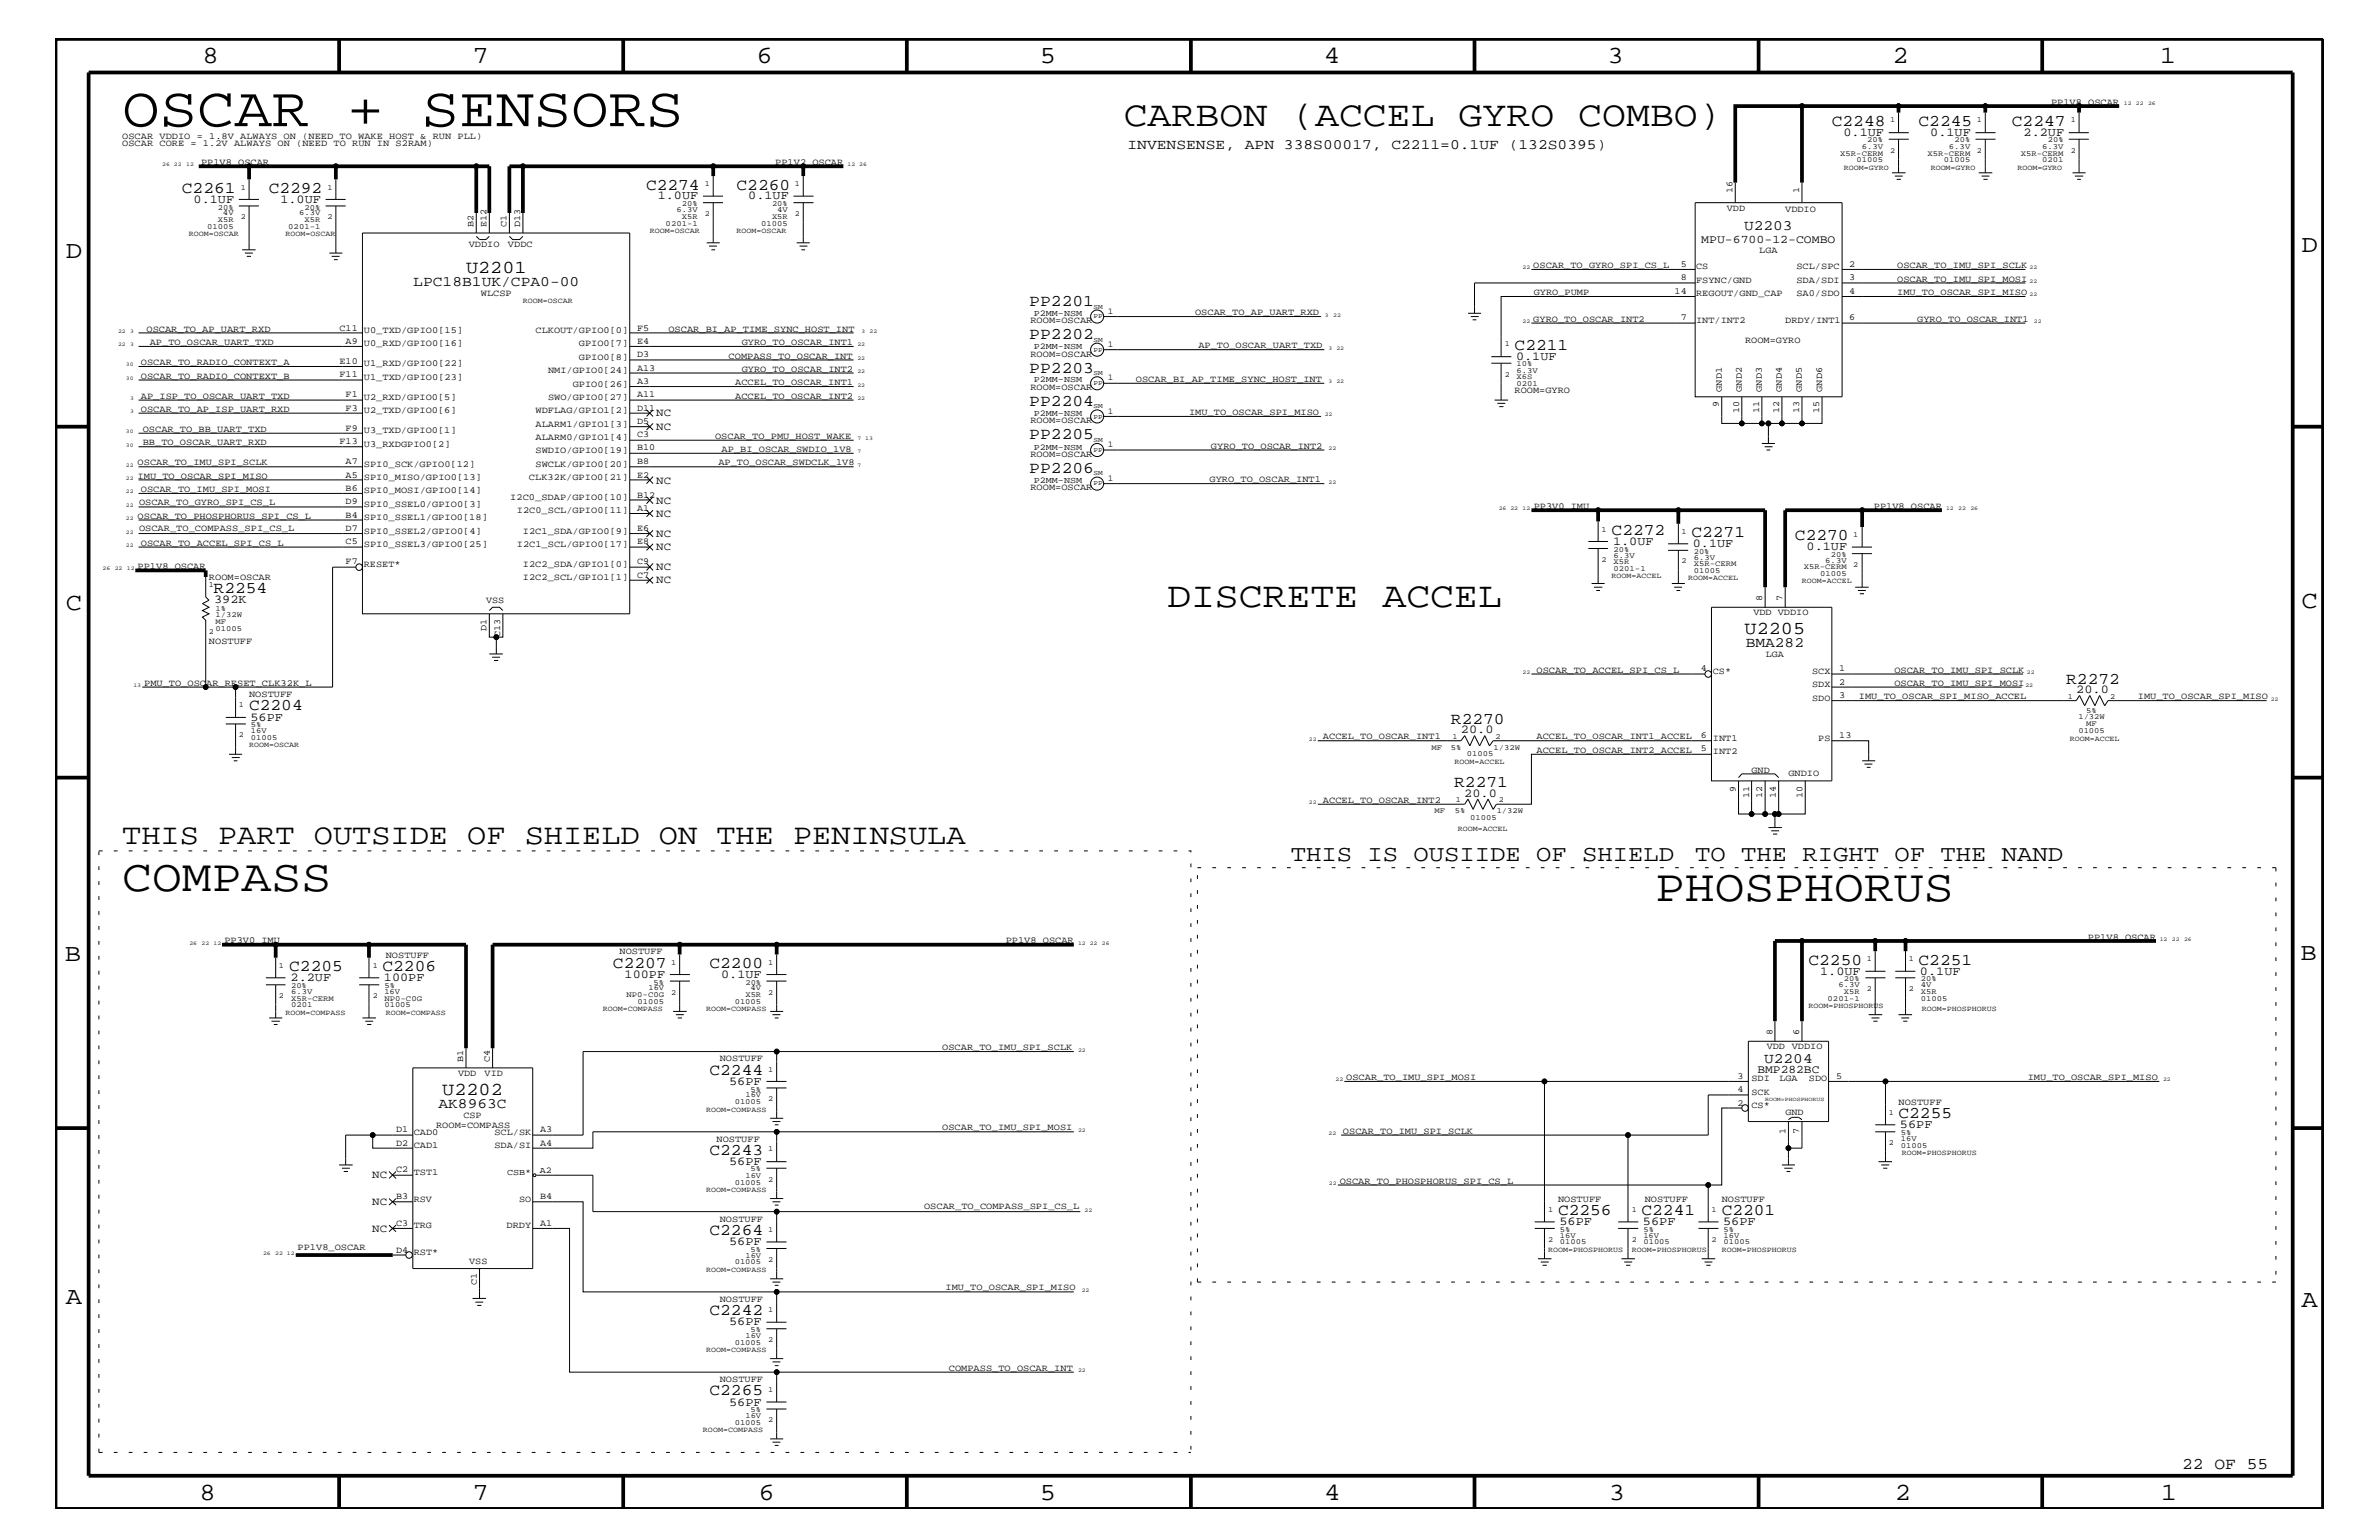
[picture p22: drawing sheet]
<svg xmlns="http://www.w3.org/2000/svg" width="432mm" height="279mm" viewBox="0 0 432 279" stroke-linecap="round" stroke-linejoin="round" font-family="sans-serif">
<defs><g id="words">
<text font-size="10.2" x="22.2" y="22.9">OSCAR + SENSORS</text>
<g font-size="8.2">
<text x="22.2" y="161.7">COMPASS</text>
<text x="300.4" y="163.5">PHOSPHORUS</text>
</g>
<g font-size="6.5">
<text x="204" y="22.9">CARBON (ACCEL GYRO COMBO)</text>
<text x="211.8" y="110.2">DISCRETE ACCEL</text>
</g>
<text font-size="5.2" x="22.2" y="153.2">THIS PART OUTSIDE OF SHIELD ON THE PENINSULA</text>
<g font-size="4.5">
<text x="36.7" y="11.5">8</text>
<text x="85.8" y="11.5">7</text>
<text x="137.3" y="11.5">6</text>
<text x="188.7" y="11.5">5</text>
<text x="240.3" y="11.5">4</text>
<text x="291.8" y="11.5">3</text>
<text x="343.5" y="11.5">2</text>
<text x="392" y="11.5">1</text>
<text x="11.9" y="46.8">D</text>
<text x="417.7" y="45.7">D</text>
<text x="11.9" y="110.6">C</text>
<text x="417.7" y="110.3">C</text>
<text x="11.8" y="174.3">B</text>
<text x="417.6" y="174.2">B</text>
<text x="11.9" y="236.7">A</text>
<text x="417.7" y="237.1">A</text>
<text x="36.2" y="272.1">8</text>
<text x="85.8" y="272.1">7</text>
<text x="137.7" y="272.1">6</text>
<text x="188.7" y="272.1">5</text>
<text x="240.4" y="272.1">4</text>
<text x="292" y="272.1">3</text>
<text x="343.9" y="272.1">2</text>
<text x="392.2" y="272.1">1</text>
</g>
<g font-size="4.1">
<text x="234.3" y="156.2">THIS IS OUSIIDE OF SHIELD</text>
<text x="307.7" y="156.2">TO THE RIGHT OF THE NAND</text>
</g>
<g font-size="3.3">
<text x="84.6" y="49.6">U2201</text>
<text x="316.7" y="115">U2205</text>
<text x="80.3" y="198.7">U2202</text>
</g>
<g font-size="3">
<text x="332.5" y="22.9">C2248</text>
<text x="348.2" y="22.9">C2245</text>
<text x="365.2" y="22.9">C2247</text>
<text x="33" y="35">C2261</text>
<text x="48.8" y="35">C2292</text>
<text x="117.3" y="34.4">C2274</text>
<text x="133.7" y="34.4">C2260</text>
<text x="186.8" y="55.5">PP2201</text>
<text x="186.8" y="61.5">PP2202</text>
<text x="274.9" y="63.4">C2211</text>
<text x="186.8" y="67.6">PP2203</text>
<text x="186.8" y="73.7">PP2204</text>
<text x="186.8" y="79.7">PP2205</text>
<text x="186.8" y="85.8">PP2206</text>
<text x="292.5" y="97.1">C2272</text>
<text x="307" y="97.4">C2271</text>
<text x="325.8" y="98">C2270</text>
<text x="38.8" y="107.6">R2254</text>
<text x="375" y="124.1">R2272</text>
<text x="45.2" y="128.9">C2204</text>
<text x="263.4" y="131.3">R2270</text>
<text x="263.9" y="142.9">R2271</text>
<text x="52.5" y="176.2">C2205</text>
<text x="69.4" y="176.2">C2206</text>
<text x="111.3" y="175.6">C2207</text>
<text x="128.8" y="175.6">C2200</text>
<text x="328.3" y="175">C2250</text>
<text x="348.2" y="175">C2251</text>
<text x="128.8" y="195">C2244</text>
<text x="344.6" y="202.9">C2255</text>
<text x="128.8" y="209.6">C2243</text>
<text x="282.8" y="220.4">C2256</text>
<text x="297.9" y="220.4">C2241</text>
<text x="312.5" y="220.4">C2201</text>
<text x="128.8" y="224.1">C2264</text>
<text x="128.8" y="238.6">C2242</text>
<text x="128.8" y="253.2">C2265</text>
<text x="396" y="266.5">22 OF 55</text>
</g>
<g font-size="2.6">
<text x="204.6" y="27.1">INVENSENSE, APN 338S00017, C2211=0.1UF (132S0395)</text>
<text x="316.6" y="41.7">U2203</text>
<text x="75" y="51.9">LPC18B1UK/CPA0-00</text>
<text x="316.9" y="117.4">BMA282</text>
<text x="320.2" y="192.9">U2204</text>
<text x="79.6" y="201">AK8963C</text>
</g>
<g font-size="2.2">
<text x="334.6" y="24.7">0.1UF</text>
<text x="350.4" y="24.7">0.1UF</text>
<text x="367.3" y="24.7">2.2UF</text>
<text x="35.1" y="36.8">0.1UF</text>
<text x="50.9" y="36.8">1.0UF</text>
<text x="119.4" y="36.2">1.0UF</text>
<text x="135.8" y="36.2">0.1UF</text>
<text x="275.2" y="65.3">0.1UF</text>
<text x="292.8" y="98.8">1.0UF</text>
<text x="307.3" y="99.3">0.1UF</text>
<text x="327.9" y="99.9">0.1UF</text>
<text x="38.9" y="109.4">392K</text>
<text x="376.9" y="125.8">20.0</text>
<text x="45.5" y="130.8">56PF</text>
<text x="265.2" y="133">20.0</text>
<text x="265.8" y="144.6">20.0</text>
<text x="52.7" y="178">2.2UF</text>
<text x="69.7" y="178">100PF</text>
<text x="113.4" y="177.4">100PF</text>
<text x="130.9" y="177.4">0.1UF</text>
<text x="330.4" y="176.8">1.0UF</text>
<text x="348.5" y="176.8">0.1UF</text>
<text x="132.3" y="196.8">56PF</text>
<text x="344.8" y="204.7">56PF</text>
<text x="132.3" y="211.4">56PF</text>
<text x="132.3" y="225.9">56PF</text>
<text x="283" y="222.3">56PF</text>
<text x="298.2" y="222.3">56PF</text>
<text x="312.8" y="222.3">56PF</text>
<text x="132.3" y="240.5">56PF</text>
<text x="132.3" y="255">56PF</text>
</g>
<g font-size="2.1">
<text x="308.8" y="44.1">MPU-6700-12-COMBO</text>
<text x="319" y="194.7">BMP282BC</text>
</g>
<g font-size="2">
<text x="119.1" y="75.6">NC</text>
<text x="119.1" y="78">NC</text>
<text x="119.1" y="87.7">NC</text>
<text x="119.1" y="91.4">NC</text>
<text x="119.1" y="93.8">NC</text>
<text x="119.1" y="97.4">NC</text>
<text x="119.1" y="99.9">NC</text>
<text x="119.1" y="103.5">NC</text>
<text x="119.1" y="105.9">NC</text>
<text x="67.6" y="213.8">NC</text>
<text x="67.6" y="218.6">NC</text>
<text x="67.6" y="223.5">NC</text>
</g>
<g font-size="1.7">
<text x="372.3" y="19">PP1V8_OSCAR</text>
<text x="22.2" y="26.5">OSCAR CORE = 1.2V ALWAYS ON (NEED TO RUN IN S2RAM)</text>
<text x="22.2" y="25.3">OSCAR VDDIO = 1.8V ALWAYS ON (NEED TO WAKE HOST &amp; RUN PLL)</text>
<text x="36.5" y="29.9">PP1V8_OSCAR</text>
<text x="140.7" y="29.9">PP1V2_OSCAR</text>
<text x="314.5" y="35.1" transform="rotate(-90 314.5 35.1)">16</text>
<text x="326.6" y="35.1" transform="rotate(-90 326.6 35.1)">1</text>
<text x="85.9" y="41.2" transform="rotate(-90 85.9 41.2)">B2</text>
<text x="88.3" y="41.2" transform="rotate(-90 88.3 41.2)">E12</text>
<text x="91.9" y="41.2" transform="rotate(-90 91.9 41.2)">C1</text>
<text x="94.4" y="41.2" transform="rotate(-90 94.4 41.2)">D13</text>
<text x="313.4" y="38.2">VDD</text>
<text x="324" y="38.4">VDDIO</text>
<text x="85.1" y="44.9">VDDIO</text>
<text x="92.2" y="44.9">VDDC</text>
<text x="319.3" y="45.9">LGA</text>
<text x="87.3" y="53.8">WLCSP</text>
<text x="278.3" y="48.7">OSCAR_TO_GYRO_SPI_CS_L</text>
<text x="278.4" y="53.5">GYRO_PUMP</text>
<text x="304" y="53.3">14</text>
<text x="305.1" y="50.8">8</text>
<text x="305.1" y="48.5">5</text>
<text x="307.8" y="53.8">REGOUT/GND_CAP</text>
<text x="307.8" y="51.3">FSYNC/GND</text>
<text x="307.8" y="48.9">CS</text>
<text x="326.1" y="53.8">SA0/SDO</text>
<text x="326.1" y="51.3">SDA/SDI</text>
<text x="326.1" y="48.9">SCL/SPC</text>
<text x="335.6" y="53.3">4</text>
<text x="335.6" y="50.8">3</text>
<text x="335.6" y="48.5">2</text>
<text x="344.3" y="48.7">OSCAR_TO_IMU_SPI_SCLK</text>
<text x="344.3" y="51.1">OSCAR_TO_IMU_SPI_MOSI</text>
<text x="344.3" y="53.5">IMU_TO_OSCAR_SPI_MISO</text>
<text x="61.6" y="60">C11</text>
<text x="115.7" y="60">F5</text>
<text x="187" y="58.6">ROOM=OSCAR</text>
<text x="216.9" y="57.2">OSCAR_TO_AP_UART_RXD</text>
<text x="278.3" y="58.4">GYRO_TO_OSCAR_INT2</text>
<text x="305.1" y="58.1">7</text>
<text x="307.8" y="58.6">INT/INT2</text>
<text x="324" y="58.6">DRDY/INT1</text>
<text x="335.6" y="58.1">6</text>
<text x="348" y="58.4">GYRO_TO_OSCAR_INT1</text>
<text x="26.6" y="60.2">OSCAR_TO_AP_UART_RXD</text>
<text x="27.2" y="62.6">AP_TO_OSCAR_UART_TXD</text>
<text x="61.6" y="66">E10</text>
<text x="62.7" y="62.3">A9</text>
<text x="66" y="60.4">U0_TXD/GPIO0[15]</text>
<text x="66" y="62.9">U0_RXD/GPIO0[16]</text>
<text x="97.2" y="60.4">CLKOUT/GPIO0[0]</text>
<text x="105.1" y="62.9">GPIO0[7]</text>
<text x="105.1" y="65.3">GPIO0[8]</text>
<text x="115.7" y="62.3">E4</text>
<text x="115.7" y="64.8">D3</text>
<text x="121.3" y="60.2">OSCAR_BI_AP_TIME_SYNC_HOST_INT</text>
<text x="132.2" y="65.1">COMPASS_TO_OSCAR_INT</text>
<text x="134.6" y="62.6">GYRO_TO_OSCAR_INT1</text>
<text x="187" y="64.7">ROOM=OSCAR</text>
<text x="217.5" y="63.2">AP_TO_OSCAR_UART_TXD</text>
<text x="316.7" y="62.3">ROOM=GYRO</text>
<text x="25.6" y="68.7">OSCAR_TO_RADIO_CONTEXT_B</text>
<text x="25.6" y="66.2">OSCAR_TO_RADIO_CONTEXT_A</text>
<text x="61.6" y="68.4">F11</text>
<text x="66" y="66.5">U1_RXD/GPIO0[22]</text>
<text x="66" y="68.9">U1_TXD/GPIO0[23]</text>
<text x="99.5" y="67.7">NMI/GPIO0[24]</text>
<text x="104" y="70.1">GPIO0[26]</text>
<text x="115.7" y="67.3">A13</text>
<text x="115.7" y="69.6">A3</text>
<text x="133.4" y="69.9">ACCEL_TO_OSCAR_INT1</text>
<text x="134.6" y="67.5">GYRO_TO_OSCAR_INT2</text>
<text x="187" y="70.7">ROOM=OSCAR</text>
<text x="206.2" y="69.3">OSCAR_BI_AP_TIME_SYNC_HOST_INT</text>
<text x="274.9" y="71.3">ROOM=GYRO</text>
<text x="312.5" y="71.1" transform="rotate(-90 312.5 71.1)">GND1</text>
<text x="316.1" y="71.1" transform="rotate(-90 316.1 71.1)">GND2</text>
<text x="319.8" y="71.1" transform="rotate(-90 319.8 71.1)">GND3</text>
<text x="323.4" y="71.1" transform="rotate(-90 323.4 71.1)">GND4</text>
<text x="327.1" y="71.1" transform="rotate(-90 327.1 71.1)">GND5</text>
<text x="330.7" y="71.1" transform="rotate(-90 330.7 71.1)">GND6</text>
<text x="25.6" y="72.3">AP_ISP_TO_OSCAR_UART_TXD</text>
<text x="25.6" y="74.7">OSCAR_TO_AP_ISP_UART_RXD</text>
<text x="62.7" y="74.5">F3</text>
<text x="62.7" y="72.1">F1</text>
<text x="66" y="72.6">U2_RXD/GPIO0[5]</text>
<text x="66" y="75">U2_TXD/GPIO0[6]</text>
<text x="97.2" y="75">WDFLAG/GPIO1[2]</text>
<text x="97.2" y="77.4">ALARM1/GPIO1[3]</text>
<text x="99.5" y="72.6">SWO/GPIO0[27]</text>
<text x="115.7" y="72.1">A11</text>
<text x="115.7" y="74.5">D11</text>
<text x="115.7" y="76.9">D5</text>
<text x="133.4" y="72.3">ACCEL_TO_OSCAR_INT2</text>
<text x="187" y="76.8">ROOM=OSCAR</text>
<text x="215.8" y="75.4">IMU_TO_OSCAR_SPI_MISO</text>
<text x="312" y="73.9" transform="rotate(-90 312 73.9)">9</text>
<text x="315.6" y="75" transform="rotate(-90 315.6 75)">10</text>
<text x="319.3" y="75" transform="rotate(-90 319.3 75)">11</text>
<text x="322.9" y="75" transform="rotate(-90 322.9 75)">12</text>
<text x="326.6" y="75" transform="rotate(-90 326.6 75)">13</text>
<text x="330.2" y="75" transform="rotate(-90 330.2 75)">15</text>
<text x="25.9" y="80.8">BB_TO_OSCAR_UART_RXD</text>
<text x="25.9" y="78.3">OSCAR_TO_BB_UART_TXD</text>
<text x="61.6" y="80.5">F13</text>
<text x="62.7" y="78.2">F9</text>
<text x="66" y="78.6">U3_TXD/GPIO0[1]</text>
<text x="66" y="81.1">U3_RXDGPIO0[2]</text>
<text x="97.2" y="82.2">SWDIO/GPIO0[19]</text>
<text x="97.2" y="79.9">ALARM0/GPIO1[4]</text>
<text x="115.7" y="81.7">B10</text>
<text x="115.7" y="79.4">C3</text>
<text x="129.8" y="79.6">OSCAR_TO_PMU_HOST_WAKE</text>
<text x="131" y="82">AP_BI_OSCAR_SWDIO_1V8</text>
<text x="187" y="82.8">ROOM=OSCAR</text>
<text x="219.8" y="81.4">GYRO_TO_OSCAR_INT2</text>
<text x="25" y="86.9">IMU_TO_OSCAR_SPI_MISO</text>
<text x="25" y="84.4">OSCAR_TO_IMU_SPI_SCLK</text>
<text x="25.6" y="89.3">OSCAR_TO_IMU_SPI_MOSI</text>
<text x="62.7" y="84.2">A7</text>
<text x="62.7" y="86.6">A5</text>
<text x="62.7" y="89">B6</text>
<text x="66" y="87.1">SPI0_MISO/GPIO0[13]</text>
<text x="66" y="89.5">SPI0_MOSI/GPIO0[14]</text>
<text x="66" y="84.7">SPI0_SCK/GPIO0[12]</text>
<text x="96" y="87.1">CLK32K/GPIO0[21]</text>
<text x="97.2" y="84.7">SWCLK/GPIO0[20]</text>
<text x="115.7" y="84.2">B8</text>
<text x="115.7" y="86.6">E2</text>
<text x="130.4" y="84.4">AP_TO_OSCAR_SWDCLK_1V8</text>
<text x="187" y="88.9">ROOM=OSCAR</text>
<text x="219.5" y="87.5">GYRO_TO_OSCAR_INT1</text>
<text x="25" y="94.2">OSCAR_TO_PHOSPHORUS_SPI_CS_L</text>
<text x="25.2" y="91.6">OSCAR_TO_GYRO_SPI_CS_L</text>
<text x="62.7" y="91.5">D9</text>
<text x="62.7" y="93.9">B4</text>
<text x="66" y="94.3">SPI0_SSEL1/GPIO0[18]</text>
<text x="66" y="92">SPI0_SSEL0/GPIO0[3]</text>
<text x="92.6" y="90.7">I2C0_SDAP/GPIO0[10]</text>
<text x="93.8" y="93.2">I2C0_SCL/GPIO0[11]</text>
<text x="115.7" y="90.3">B12</text>
<text x="115.7" y="92.7">A1</text>
<text x="278.4" y="92.3">PP3V0_IMU</text>
<text x="340.1" y="92.3">PP1V8_OSCAR</text>
<text x="25.2" y="96.4">OSCAR_TO_COMPASS_SPI_CS_L</text>
<text x="25.6" y="99">OSCAR_TO_ACCEL_SPI_CS_L</text>
<text x="62.7" y="98.7">C5</text>
<text x="62.7" y="96.3">D7</text>
<text x="66" y="99.3">SPI0_SSEL3/GPIO0[25]</text>
<text x="66" y="96.8">SPI0_SSEL2/GPIO0[4]</text>
<text x="93.8" y="99.3">I2C1_SCL/GPIO0[17]</text>
<text x="94.9" y="96.8">I2C1_SDA/GPIO0[9]</text>
<text x="115.7" y="96.3">E6</text>
<text x="115.7" y="98.7">E8</text>
<text x="25" y="103.2">PP1V8_OSCAR</text>
<text x="37.9" y="105.3">ROOM=OSCAR</text>
<text x="62.7" y="102.4">F7</text>
<text x="66" y="102.9">RESET*</text>
<text x="94.9" y="102.9">I2C2_SDA/GPIO1[0]</text>
<text x="94.9" y="105.3">I2C2_SCL/GPIO1[1]</text>
<text x="115.7" y="102.4">C9</text>
<text x="115.7" y="104.8">C7</text>
<text x="88.2" y="109.3">VSS</text>
<text x="318.3" y="111.6">VDD VDDIO</text>
<text x="319.9" y="109.1" transform="rotate(-90 319.9 109.1)">8</text>
<text x="323.5" y="109.1" transform="rotate(-90 323.5 109.1)">7</text>
<text x="37.9" y="116.8">NOSTUFF</text>
<text x="88.3" y="114.4" transform="rotate(-90 88.3 114.4)">D1</text>
<text x="90.8" y="115.5" transform="rotate(-90 90.8 115.5)">C13</text>
<text x="320.5" y="119.2">LGA</text>
<text x="26.2" y="124.4">PMU_TO_OSCAR_RESET_CLK32K_L</text>
<text x="278.9" y="122">OSCAR_TO_ACCEL_SPI_CS_L</text>
<text x="308.7" y="121.8">4</text>
<text x="310.9" y="122.3">CS*</text>
<text x="328.9" y="124.7">SDX</text>
<text x="328.9" y="122.3">SCX</text>
<text x="333.8" y="121.8">1</text>
<text x="333.8" y="124.2">2</text>
<text x="343.8" y="122">OSCAR_TO_IMU_SPI_SCLK</text>
<text x="343.8" y="124.4">OSCAR_TO_IMU_SPI_MOSI</text>
<text x="45.2" y="126.5">NOSTUFF</text>
<text x="328.9" y="127.1">SDO</text>
<text x="333.8" y="126.6">3</text>
<text x="337.4" y="126.8">IMU_TO_OSCAR_SPI_MISO_ACCEL</text>
<text x="388" y="126.9">IMU_TO_OSCAR_SPI_MISO</text>
<text x="240.1" y="134.1">ACCEL_TO_OSCAR_INT1</text>
<text x="278.9" y="134.1">ACCEL_TO_OSCAR_INT1_ACCEL</text>
<text x="278.9" y="136.6">ACCEL_TO_OSCAR_INT2_ACCEL</text>
<text x="308.7" y="136.3">5</text>
<text x="308.7" y="133.9">6</text>
<text x="310.9" y="136.8">INT2</text>
<text x="310.9" y="134.4">INT1</text>
<text x="330" y="134.4">PS</text>
<text x="333.8" y="133.9">13</text>
<text x="315" y="143.6" transform="rotate(-90 315 143.6)">9</text>
<text x="317.9" y="140.2">GND</text>
<text x="324.6" y="140.8">GNDIO</text>
<text x="240.1" y="145.7">ACCEL_TO_OSCAR_INT2</text>
<text x="317.5" y="144.7" transform="rotate(-90 317.5 144.7)">11</text>
<text x="319.9" y="144.7" transform="rotate(-90 319.9 144.7)">12</text>
<text x="322.3" y="144.7" transform="rotate(-90 322.3 144.7)">14</text>
<text x="327.2" y="144.7" transform="rotate(-90 327.2 144.7)">10</text>
<text x="40.7" y="171.1">PP3V0_IMU</text>
<text x="70" y="173.8">NOSTUFF</text>
<text x="112.4" y="173.2">NOSTUFF</text>
<text x="182.5" y="171.1">PP1V8_OSCAR</text>
<text x="379" y="170.5">PP1V8_OSCAR</text>
<text x="171" y="190.5">OSCAR_TO_IMU_SPI_SCLK</text>
<text x="320.7" y="190.4">VDD</text>
<text x="321.7" y="187.8" transform="rotate(-90 321.7 187.8)">8</text>
<text x="325.2" y="190.3">VDDIO</text>
<text x="326.6" y="187.8" transform="rotate(-90 326.6 187.8)">6</text>
<text x="83.1" y="195.3">VDD</text>
<text x="84.1" y="192.7" transform="rotate(-90 84.1 192.7)">B1</text>
<text x="88" y="195.3">VID</text>
<text x="88.9" y="192.7" transform="rotate(-90 88.9 192.7)">C4</text>
<text x="130.6" y="192.6">NOSTUFF</text>
<text x="244.3" y="195.9">OSCAR_TO_IMU_SPI_MOSI</text>
<text x="315.4" y="195.7">3</text>
<text x="317.9" y="196.2">SDI</text>
<text x="323" y="196.1">LGA</text>
<text x="328.3" y="196.2">SDO</text>
<text x="333.2" y="195.7">5</text>
<text x="368" y="195.9">IMU_TO_OSCAR_SPI_MISO</text>
<text x="84.1" y="202.9">CSP</text>
<text x="315.4" y="200.6">2</text>
<text x="315.4" y="198.1">4</text>
<text x="317.9" y="201">CS*</text>
<text x="317.9" y="198.7">SCK</text>
<text x="324.1" y="202.4">GND</text>
<text x="344.6" y="200.4">NOSTUFF</text>
<text x="71.9" y="205.4">D1</text>
<text x="71.9" y="207.9">D2</text>
<text x="75.1" y="205.9">CAD0</text>
<text x="75.1" y="208.3">CAD1</text>
<text x="79.2" y="204.7">ROOM=COMPASS</text>
<text x="89.7" y="205.9">SCL/SK</text>
<text x="89.7" y="208.3">SDA/SI</text>
<text x="98" y="205.4">A3</text>
<text x="98" y="207.9">A4</text>
<text x="130" y="207.1">NOSTUFF</text>
<text x="171" y="205.1">OSCAR_TO_IMU_SPI_MOSI</text>
<text x="243.8" y="205.7">OSCAR_TO_IMU_SPI_SCLK</text>
<text x="324.1" y="205.7" transform="rotate(-90 324.1 205.7)">1</text>
<text x="326.6" y="205.7" transform="rotate(-90 326.6 205.7)">7</text>
<text x="71.9" y="212.7">C2</text>
<text x="75.1" y="213.2">TST1</text>
<text x="243.2" y="214.7">OSCAR_TO_PHOSPHORUS_SPI_CS_L</text>
<text x="71.9" y="217.5">B3</text>
<text x="75.1" y="218">RSV</text>
<text x="94.2" y="218">SO</text>
<text x="98" y="217.5">B4</text>
<text x="130.6" y="221.7">NOSTUFF</text>
<text x="167.7" y="219.4">OSCAR_TO_COMPASS_SPI_CS_L</text>
<text x="282.8" y="218">NOSTUFF</text>
<text x="298.5" y="218">NOSTUFF</text>
<text x="312.5" y="218">NOSTUFF</text>
<text x="54" y="226.9">PP1V8_OSCAR</text>
<text x="71.9" y="222.4">C3</text>
<text x="71.9" y="227.3">D4</text>
<text x="75.1" y="227.7">RST*</text>
<text x="75.1" y="222.9">TRG</text>
<text x="91.9" y="222.9">DRDY</text>
<text x="98" y="222.4">A1</text>
<text x="85.2" y="229.3">VSS</text>
<text x="86.5" y="233.2" transform="rotate(-90 86.5 233.2)">C1</text>
<text x="130.6" y="236.2">NOSTUFF</text>
<text x="171.6" y="234.1">IMU_TO_OSCAR_SPI_MISO</text>
<text x="130.6" y="250.7">NOSTUFF</text>
<text x="172.2" y="248.7">COMPASS_TO_OSCAR_INT</text>
</g>
<g font-size="1.6">
<text x="187.6" y="57.3">P2MM-NSM</text>
<text x="201.1" y="56.9">1</text>
<text x="187.6" y="63.4">P2MM-NSM</text>
<text x="201.1" y="63">1</text>
<text x="187.6" y="69.4">P2MM-NSM</text>
<text x="201.1" y="69">1</text>
<text x="187.6" y="75.5">P2MM-NSM</text>
<text x="201.1" y="75.1">1</text>
<text x="187.6" y="81.6">P2MM-NSM</text>
<text x="201.1" y="81.1">1</text>
<text x="187.6" y="87.6">P2MM-NSM</text>
<text x="201.1" y="87.2">1</text>
<text x="92" y="213.2">CSB*</text>
<text x="98" y="212.8">A2</text>
</g>
<g font-size="1.4">
<text x="343.1" y="22.2">1</text>
<text x="358.8" y="22.2">1</text>
<text x="375.8" y="22.2">1</text>
<text x="334" y="28.2">X5R-CERM</text>
<text x="337" y="29.4">01005</text>
<text x="337.9" y="27">6.3V</text>
<text x="338.9" y="25.9">20%</text>
<text x="343.1" y="27.7">2</text>
<text x="349.8" y="28.2">X5R-CERM</text>
<text x="352.8" y="29.4">01005</text>
<text x="353.7" y="27">6.3V</text>
<text x="354.8" y="25.9">20%</text>
<text x="358.8" y="27.7">2</text>
<text x="366.8" y="28.2">X5R-CERM</text>
<text x="370.7" y="29.4">0201</text>
<text x="370.7" y="27">6.3V</text>
<text x="371.7" y="25.9">20%</text>
<text x="375.8" y="27.7">2</text>
<text x="43.7" y="34.4">1</text>
<text x="59.4" y="34.4">1</text>
<text x="127.9" y="33.7">1</text>
<text x="144.3" y="33.7">1</text>
<text x="334.7" y="30.8">ROOM=GYRO</text>
<text x="350.4" y="30.8">ROOM=GYRO</text>
<text x="366.2" y="30.8">ROOM=GYRO</text>
<text x="37.6" y="41.5">01005</text>
<text x="39.5" y="40.3">X5R</text>
<text x="39.5" y="38">20%</text>
<text x="40.5" y="39.1">4V</text>
<text x="43.7" y="39.8">2</text>
<text x="52.3" y="41.5">0201-1</text>
<text x="54.3" y="39.1">6.3V</text>
<text x="55.3" y="40.3">X5R</text>
<text x="55.3" y="38">20%</text>
<text x="59.4" y="39.8">2</text>
<text x="120.8" y="40.9">0201-1</text>
<text x="122.8" y="38.5">6.3V</text>
<text x="123.8" y="39.7">X5R</text>
<text x="123.8" y="37.4">20%</text>
<text x="127.9" y="39.2">2</text>
<text x="138.2" y="40.9">01005</text>
<text x="140.1" y="39.7">X5R</text>
<text x="140.1" y="37.4">20%</text>
<text x="141.1" y="38.5">4V</text>
<text x="144.3" y="39.2">2</text>
<text x="34.3" y="42.9">ROOM=OSCAR</text>
<text x="51.8" y="42.9">ROOM=OSCAR</text>
<text x="117.9" y="42.3">ROOM=OSCAR</text>
<text x="133.7" y="42.3">ROOM=OSCAR</text>
<text x="94.9" y="55">ROOM=OSCAR</text>
<text x="273.1" y="62.9">1</text>
<text x="273.1" y="68.4">2</text>
<text x="275.3" y="66.5">10%</text>
<text x="275.3" y="68.8">X6S</text>
<text x="275.3" y="67.6">6.3V</text>
<text x="275.3" y="70">0201</text>
<text x="290.7" y="101.9">2</text>
<text x="290.7" y="96.5">1</text>
<text x="292.9" y="100.1">20%</text>
<text x="292.9" y="101.2">6.3V</text>
<text x="305.2" y="96.8">1</text>
<text x="307.4" y="101.5">6.3V</text>
<text x="307.4" y="100.4">20%</text>
<text x="332.3" y="101">20%</text>
<text x="336.4" y="97.4">1</text>
<text x="37.9" y="106.5">1</text>
<text x="292.5" y="104.9">ROOM=ACCEL</text>
<text x="292.9" y="102.4">X5R</text>
<text x="292.9" y="103.6">0201-1</text>
<text x="305.2" y="102.2">2</text>
<text x="306.4" y="105.3">ROOM=ACCEL</text>
<text x="307.4" y="102.7">X5R-CERM</text>
<text x="307.4" y="104">01005</text>
<text x="327.1" y="105.9">ROOM=ACCEL</text>
<text x="327.4" y="103.3">X5R-CERM</text>
<text x="330.4" y="104.6">01005</text>
<text x="331.3" y="102.1">6.3V</text>
<text x="336.4" y="102.9">2</text>
<text x="39.1" y="112">1/32W</text>
<text x="39.1" y="110.8">1%</text>
<text x="39.1" y="113.1">MF</text>
<text x="37.9" y="115">2</text>
<text x="39.1" y="114.4">01005</text>
<text x="43.3" y="128.3">1</text>
<text x="45.6" y="131.9">5%</text>
<text x="375.3" y="126.8">1</text>
<text x="377.2" y="130.5">1/32W</text>
<text x="378.7" y="129.3">5%</text>
<text x="378.7" y="131.7">MF</text>
<text x="383" y="126.8">2</text>
<text x="43.3" y="133.8">2</text>
<text x="45.2" y="135.6">ROOM=OSCAR</text>
<text x="45.6" y="134.2">01005</text>
<text x="45.6" y="133">16V</text>
<text x="259.8" y="136">MF</text>
<text x="263.4" y="136">5%</text>
<text x="263.7" y="134.1">1</text>
<text x="266.2" y="137.2">01005</text>
<text x="271.1" y="136">1/32W</text>
<text x="271.4" y="134.1">2</text>
<text x="375.7" y="134.4">ROOM=ACCEL</text>
<text x="377.2" y="133">01005</text>
<text x="264" y="138.6">ROOM=ACCEL</text>
<text x="260.4" y="147.5">MF</text>
<text x="264" y="147.5">5%</text>
<text x="264.2" y="145.6">1</text>
<text x="266.8" y="148.7">01005</text>
<text x="271.7" y="147.5">1/32W</text>
<text x="272" y="145.6">2</text>
<text x="264.6" y="150.7">ROOM=ACCEL</text>
<text x="50.6" y="175.6">1</text>
<text x="52.8" y="179.3">20%</text>
<text x="67.6" y="175.6">1</text>
<text x="69.8" y="179.3">5%</text>
<text x="117.7" y="179.7">16V</text>
<text x="118.6" y="178.7">5%</text>
<text x="121.8" y="175">1</text>
<text x="135.3" y="178.7">20%</text>
<text x="136.2" y="179.7">4V</text>
<text x="139.4" y="175">1</text>
<text x="333.7" y="179.1">6.3V</text>
<text x="334.7" y="178">20%</text>
<text x="338.8" y="179.9">2</text>
<text x="338.8" y="174.4">1</text>
<text x="346.5" y="179.9">2</text>
<text x="346.5" y="174.4">1</text>
<text x="348.7" y="178">20%</text>
<text x="348.7" y="179.1">4V</text>
<text x="50.6" y="181">2</text>
<text x="51.8" y="184.1">ROOM=COMPASS</text>
<text x="52.8" y="181.6">X5R-CERM</text>
<text x="52.8" y="182.7">0201</text>
<text x="52.8" y="180.4">6.3V</text>
<text x="67.6" y="181">2</text>
<text x="69.8" y="182.7">01005</text>
<text x="69.8" y="180.4">16V</text>
<text x="69.8" y="181.6">NP0-C0G</text>
<text x="70" y="184.1">ROOM=COMPASS</text>
<text x="109.4" y="183.5">ROOM=COMPASS</text>
<text x="113.7" y="181">NP0-C0G</text>
<text x="115.7" y="182.1">01005</text>
<text x="121.8" y="180.5">2</text>
<text x="128.2" y="183.5">ROOM=COMPASS</text>
<text x="133.4" y="182.1">01005</text>
<text x="135.3" y="181">X5R</text>
<text x="139.4" y="180.5">2</text>
<text x="328.3" y="182.9">ROOM=PHOSPHORUS</text>
<text x="331.7" y="181.6">0201-1</text>
<text x="334.7" y="180.4">X5R</text>
<text x="348.7" y="181.6">01005</text>
<text x="348.7" y="180.4">X5R</text>
<text x="348.8" y="183.5">ROOM=PHOSPHORUS</text>
<text x="139.4" y="194.4">1</text>
<text x="128.2" y="201.7">ROOM=COMPASS</text>
<text x="133.4" y="200.3">01005</text>
<text x="135.3" y="199.1">16V</text>
<text x="136.2" y="198.1">5%</text>
<text x="139.4" y="199.8">2</text>
<text x="342.8" y="202.3">1</text>
<text x="139.4" y="208.9">1</text>
<text x="342.8" y="207.7">2</text>
<text x="345" y="207">16V</text>
<text x="345" y="208.2">01005</text>
<text x="345" y="205.9">5%</text>
<text x="345.2" y="209.6">ROOM=PHOSPHORUS</text>
<text x="133.4" y="214.9">01005</text>
<text x="135.3" y="213.6">16V</text>
<text x="136.2" y="212.5">5%</text>
<text x="139.4" y="214.4">2</text>
<text x="128.2" y="216.2">ROOM=COMPASS</text>
<text x="281" y="219.8">1</text>
<text x="296.2" y="219.8">1</text>
<text x="310.6" y="219.8">1</text>
<text x="136.2" y="227.1">5%</text>
<text x="139.4" y="223.5">1</text>
<text x="281" y="227.1">ROOM=PHOSPHORUS</text>
<text x="281" y="225.3">2</text>
<text x="283.1" y="225.7">01005</text>
<text x="283.1" y="224.6">16V</text>
<text x="283.1" y="223.5">5%</text>
<text x="296.2" y="227.1">ROOM=PHOSPHORUS</text>
<text x="296.2" y="225.3">2</text>
<text x="298.3" y="223.5">5%</text>
<text x="298.3" y="225.7">01005</text>
<text x="298.3" y="224.6">16V</text>
<text x="310.6" y="225.3">2</text>
<text x="312.5" y="227.1">ROOM=PHOSPHORUS</text>
<text x="312.8" y="225.7">01005</text>
<text x="312.8" y="223.5">5%</text>
<text x="312.8" y="224.6">16V</text>
<text x="128.2" y="230.7">ROOM=COMPASS</text>
<text x="133.4" y="229.4">01005</text>
<text x="135.3" y="228.2">16V</text>
<text x="139.4" y="229">2</text>
<text x="139.4" y="238">1</text>
<text x="128.2" y="245.3">ROOM=COMPASS</text>
<text x="133.4" y="244">01005</text>
<text x="135.3" y="242.8">16V</text>
<text x="136.2" y="241.7">5%</text>
<text x="139.4" y="243.5">2</text>
<text x="135.3" y="257.3">16V</text>
<text x="136.2" y="256.2">5%</text>
<text x="139.4" y="252.6">1</text>
<text x="127.6" y="259.9">ROOM=COMPASS</text>
<text x="133.4" y="258.5">01005</text>
<text x="139.4" y="258">2</text>
</g>
<g font-size="1.3">
<text x="198.5" y="57.8">PP</text>
<text x="198.5" y="56">SM</text>
<text x="198.5" y="63.9">PP</text>
<text x="198.5" y="62">SM</text>
<text x="198.5" y="69.9">PP</text>
<text x="198.5" y="68.1">SM</text>
<text x="198.5" y="76">PP</text>
<text x="198.5" y="74.1">SM</text>
<text x="198.5" y="82">PP</text>
<text x="198.5" y="80.2">SM</text>
<text x="198.5" y="88.1">PP</text>
<text x="198.5" y="86.2">SM</text>
</g>
<g font-size="1">
<text x="385.5" y="19">12</text>
<text x="387.7" y="19">22</text>
<text x="389.9" y="19">26</text>
<text x="29.5" y="30.2">26 22</text>
<text x="33.8" y="30.2">12</text>
<text x="153.8" y="30.2">12 26</text>
<text x="276.4" y="48.9">22</text>
<text x="368.4" y="48.9">22</text>
<text x="368.4" y="51.3">22</text>
<text x="368.4" y="53.8">22</text>
<text x="240.5" y="57.4">3</text>
<text x="242" y="57.4">22</text>
<text x="276.4" y="58.6">22</text>
<text x="369.1" y="58.6">22</text>
<text x="21.4" y="62.9">22</text>
<text x="21.4" y="60.4">22</text>
<text x="23.6" y="62.9">3</text>
<text x="23.6" y="60.4">3</text>
<text x="155.6" y="62.9">22</text>
<text x="155.6" y="65.3">22</text>
<text x="156.4" y="60.4">3</text>
<text x="157.8" y="60.4">22</text>
<text x="241.1" y="63.4">3</text>
<text x="242.6" y="63.4">22</text>
<text x="22.9" y="68.9">30</text>
<text x="22.9" y="66.5">30</text>
<text x="155.6" y="67.7">22</text>
<text x="155.6" y="70.1">22</text>
<text x="241.1" y="69.5">3</text>
<text x="242.6" y="69.5">22</text>
<text x="23.6" y="72.6">3</text>
<text x="23.6" y="75">3</text>
<text x="155.6" y="72.6">22</text>
<text x="240.5" y="75.6">22</text>
<text x="22.9" y="81.1">30</text>
<text x="22.9" y="78.6">30</text>
<text x="155.6" y="82.2">7</text>
<text x="155.6" y="79.9">7</text>
<text x="157.1" y="79.9">13</text>
<text x="241.1" y="81.6">22</text>
<text x="22.9" y="87.1">22</text>
<text x="22.9" y="89.5">22</text>
<text x="22.9" y="84.7">22</text>
<text x="155.6" y="84.7">7</text>
<text x="241.1" y="87.7">22</text>
<text x="22.9" y="94.3">22</text>
<text x="22.9" y="92">22</text>
<text x="272" y="92.6">26 22</text>
<text x="276.4" y="92.6">12</text>
<text x="353.2" y="92.6">12</text>
<text x="355.4" y="92.6">22</text>
<text x="357.6" y="92.6">26</text>
<text x="22.9" y="99.3">22</text>
<text x="22.9" y="96.8">22</text>
<text x="18.6" y="103.5">26</text>
<text x="20.8" y="103.5">22</text>
<text x="23" y="103.5">12</text>
<text x="24.2" y="124.7">13</text>
<text x="276.4" y="122.3">22</text>
<text x="367.6" y="124.7">22</text>
<text x="367.9" y="122.3">22</text>
<text x="412.2" y="127.1">22</text>
<text x="237.6" y="134.4">22</text>
<text x="237.6" y="145.9">22</text>
<text x="34.4" y="171.4">26</text>
<text x="36.6" y="171.4">22</text>
<text x="38.8" y="171.4">12</text>
<text x="195.7" y="171.4">12 22</text>
<text x="200" y="171.4">26</text>
<text x="392" y="170.7">12</text>
<text x="394.2" y="170.7">22</text>
<text x="396.4" y="170.7">26</text>
<text x="195.7" y="190.8">22</text>
<text x="242.4" y="196.2">22</text>
<text x="392.6" y="196.2">22</text>
<text x="320.4" y="199.8">ROOM=PHOSPHORUS</text>
<text x="195.7" y="205.3">22</text>
<text x="241.1" y="205.9">22</text>
<text x="241.2" y="215">22</text>
<text x="196.9" y="219.8">22</text>
<text x="47.8" y="227.7">26</text>
<text x="50" y="227.7">22 12</text>
<text x="196.3" y="234.4">22</text>
<text x="195.7" y="248.9">22</text>
</g>
</g></defs>
<g fill="none" stroke="#000" stroke-width=".18">
<path d="M43.3 37.4h3.7M43.3 36.2h3.7M45.2 32.5v3.7M45.2 37.4v7.9M59.1 37.4h3.6M59.1 36.2h3.6M61 32.5v3.7M61 37.4v8.5M86.4 38.6v3.7M88.8 38.6v3.7M92.5 38.6v3.7M94.9 38.6v3.7"/>
<path d="M127.6 36.8h3.6M127.6 35.6h3.6M129.5 31.9v3.7M129.5 36.8v7.3M144 36.8h3.7M144 35.6h3.7M145.8 31.9v3.7M145.8 36.8v7.3M307.7 36.8h26.6v35.2h-26.6zM315 33.1v3.7M327.1 33.1v3.7M342.8 25.3h3.7"/>
<path d="M342.8 24.1h3.7M343.4 31.4h2.5M343.9 31.9h1.5M344.3 32.5h.7M344.6 20.4v3.7M344.6 25.3v6.1M358.6 25.3h3.6M358.6 24.1h3.6M359.2 31.4h2.4M359.7 31.9h1.4M360 32.5h.8M360.3 20.4v3.7"/>
<path d="M360.3 25.3v6.1M375.5 25.3h3.6M375.5 24.1h3.6M376.2 31.4h2.3M376.6 31.9h1.5M377 32.5h.7M377.4 20.4v3.7M377.4 25.3v6.1M43.9 45.3h2.5M44.5 45.9h1.4M44.8 46.5h.8M59.8 45.9h2.3"/>
<path d="M60.2 46.5h1.4M60.6 47.1h.7M65.8 42.3h48.5v69.1h-48.5zM86.4 42.9l.6 .6h1.2l.6-.6M92.5 42.9l.5 .6h1.3l.6-.6M128.3 44.1h2.3M128.7 44.6h1.4M129.1 45.3h.7M144.6 44.1h2.4M145.1 44.6h1.5M145.5 45.3h.6M200.3 57.4h39.5"/>
<path d="M266.4 56.8h2.4M267 57.4h1.4M267.3 58h.7M278 58.6h29.7M278 48.9h29.7M307.7 53.8h-35.2v10.9M307.7 51.3h-40.1v5.5M334.3 58.6h33.3M334.3 48.9h33.3M334.3 53.8h33.3M334.3 51.3h33.3M25.1 72.6h40.7"/>
<path d="M25.1 60.4h40.7M25.1 62.9h40.7M25.1 66.5h40.7M25.1 68.9h40.7M25.1 75h40.7M25.1 78.6h40.7M114.3 72.6h40.6M114.3 70.1h40.6M114.3 60.4h40.6M114.3 62.9h40.6M114.3 75h3.6M114.3 77.4h3.6"/>
<path d="M114.3 79.9h40.6M114.3 65.3h40.6M114.3 67.7h40.6M117.3 74.4l1.2 1.2M117.3 76.8l1.2 1.2M118.5 74.4l-1.2 1.2M118.5 76.8l-1.2 1.2M200.3 63.4h40.1M200.3 69.5h40.1M200.3 75.6h39.5M270.7 65.9h3.6M270.7 64.7h3.6"/>
<path d="M271.3 72.6h2.4M271.8 73.2h1.4M272.1 73.8h.8M272.5 65.9v6.7M312.5 72v4.8h3.6v-4.8M316.1 76.8h3.7M319.8 72v4.8h1.2v3.7M323.4 72v4.8h-2.4M327.1 72v4.8h-3.7M330.7 72v4.8h-3.6M25.1 81.1h40.7M25.1 87.1h40.7"/>
<path d="M25.1 89.5h40.7M25.1 92h40.7M25.1 99.3h40.7M25.1 96.8h40.7M25.1 94.3h40.7M25.1 84.7h40.7M114.3 90.7h3.6M114.3 87.1h3.6M114.3 99.3h3.6M114.3 96.8h3.6M114.3 84.7h40.6M114.3 93.2h3.6"/>
<path d="M114.3 82.2h40.6M117.3 86.5l1.2 1.2M117.3 90.1l1.2 1.3M117.3 92.6l1.2 1.2M117.3 96.2l1.2 1.2M117.3 98.7l1.2 1.2M118.5 86.5l-1.2 1.2M118.5 90.1l-1.2 1.3M118.5 92.6l-1.2 1.2M118.5 96.2l-1.2 1.2M118.5 98.7l-1.2 1.2M200.3 81.6h40.1"/>
<path d="M200.3 87.7h40.1M288.3 99.5h3.5M288.3 98.2h3.5M290.1 94.6v3.6M290.1 99.5v6.4M302.8 99.9h3.6M302.8 98.7h3.6M304.6 95v3.7M304.6 99.9v6M319.8 80.5h2.4M320.3 81.1h1.4M320.6 81.6h.7"/>
<path d="M336.1 99.3h3.7M338 95.6v3.7M37.3 104.7v3.6l.6 .6-1.2 .6 1.2 .7-1.2 .6 1.2 .6-1.2 .6 .6 .6v12.1M64.6 102.9h-4.2v21.8h-17.6v5.5M88.8 110.8l.6-.6h1.3l.6 .6M88.8 111.4v4.2h1.3v3M88.8 118.6h2.5M89.3 119.2h1.5M89.7 119.8h.7M91.3 111.4v4.2h-1.2M114.3 105.3h3.6M114.3 102.9h3.6"/>
<path d="M117.3 102.2l1.2 1.3M117.3 104.7l1.2 1.2M118.5 102.2l-1.2 1.3M118.5 104.7l-1.2 1.2M288.9 105.9h2.4M289.3 106.5h1.5M289.7 107.1h.7M303.4 105.9h2.4M303.9 106.5h1.4M304.3 107.1h.7M310.6 110.2h21.9v31.5h-21.9zM320.4 106.5v3.7"/>
<path d="M324 106.5v3.7M336.1 100.4h3.7M336.7 106.5h2.5M337.2 107.1h1.5M337.6 107.7h.7M338 100.4v6.1M25.8 124.7h17M41 131.3h3.6M41 130.2h3.6M41.6 136.8h2.3M42.1 137.4h1.4M42.4 138h.7"/>
<path d="M42.8 131.3v5.5M239.2 134.4h26l.7-.9 .9 1.8 .8-1.8 1 1.8 .9-1.8 .8 1.8 .7-.9h39.6M278 122.3h31.5M310.6 136.8h-32.6v9.1h-6.4l-.6 .9-.9-1.8-.9 1.8-1-1.8-.8 1.8-1-1.8-.5 .9h-26.7M332.5 134.4h6.7v3.6M332.5 122.3h34.7M332.5 127.1h44.4l.5-.9 1 1.8 .9-1.8 .9 1.8 .9-1.8 .9 1.8 .6-.9h28.8M332.5 124.7h34.4M338 138h2.4M338.4 138.6h1.5M338.8 139.2h.7M315.6 141.7v6h2.3v-6"/>
<path d="M315.6 141.1l.5-.7h6.1l.6 .7M317.9 147.7h2.5M320.4 141.7v6h1.8v2.4M321 150.1h2.4M321.5 150.7h1.4M321.8 151.3h.8M322.2 147.7h.6M322.8 141.7v6h4.9v-6M48.3 177.4h3.5M48.3 178.7h3.5M50 173.8v3.6M50 178.7v6"/>
<path d="M65.2 177.4h3.6M65.2 178.7h3.6M67 173.8v3.6M67 178.7v6M121.6 178h3.6M121.6 176.8h3.6M123.4 173.2v3.6M123.4 178v5.5M139.1 178h3.6M139.1 176.8h3.6M141 173.2v3.6M141 178v5.5"/>
<path d="M338.6 177.4h3.6M338.6 176.2h3.6M340.4 172.6v3.6M340.4 177.4v6.7M344 177.4h3.6M344 176.2h3.6M345.9 172.6v3.6M345.9 177.4v6.7M48.9 184.7h2.3M49.3 185.3h1.5M49.7 185.9h.7M65.8 184.7h2.4"/>
<path d="M66.3 185.3h1.4M66.6 185.9h.8M74.9 193.7h21.8v36.5h-21.8zM84.6 190.2v3.5M89.4 190.2v3.5M122.2 183.5h2.4M122.7 184.1h1.4M123 184.7h.8M139.1 197.4h3.6M139.1 196.2h3.6M139.8 183.5h2.4M140.2 184.1h1.4"/>
<path d="M140.6 184.7h.7M141 197.4v5.5M141 190.8h-35.2v15.1h-9.1M194.9 190.8h-53.9v5.4M244 196.2h36.3M317.3 196.2h-37v25.5M317.3 188.9h14.6v14.6h-14.6zM317.3 198.7h-7.3v7.2h-14.5M322.2 185.3v3.6M327.1 185.3v3.6M331.9 196.2h60M339.2 184.1h2.4"/>
<path d="M339.7 184.7h1.4M340 185.3h.8M342.2 196.2v7.9M344.6 184.1h2.4M345.1 184.7h1.4M345.4 185.3h.8M61.6 211.4h2.4M62.1 211.9h1.4M62.4 212.5h.8M67.6 205.9h-4.9v5.5M70.6 212.5l1.3 1.3M70.6 217.5l1.3 1.1"/>
<path d="M71.3 218h3.6M71.3 213.2h3.6M71.9 212.5l-1.3 1.3M71.9 217.5l-1.3 1.1M74.9 205.9h-7.3v2.4h7.3M96.7 218h9.1v16.4h35.2v5.5M97.4 213.2h10.2v6.6h33.4M139.1 211.9h3.6M139.1 210.8h3.6M139.8 202.9h2.4M139.8 217.5h2.4M140.2 203.5h1.4"/>
<path d="M140.2 218h1.4M140.6 204.1h.7M140.6 218.6h.7M141 205.3h-33.4v3h-10.9M141 211.9v5.6M194.9 205.3h-53.9v5.5M196.1 219.8h-55.1v5.5M242.8 215h67.2M243.4 205.9h52.1v15.8M316.1 201h-3.6v14h-2.5v6.7M323.4 211.4h2.4M323.9 211.9h1.5"/>
<path d="M324.3 212.5h.7M324.6 203.5v7.9M324.6 203.1l.6-.4h1.3l.6 .4M327.1 203.5v4.8h-2.5M340.4 204.1h3.6M340.4 205.3h3.6M341 210.8h2.4M341.5 211.4h1.4M341.8 211.9h.8M342.2 205.3v5.5M70.6 222.3l1.3 1.2M71.3 222.9h3.6"/>
<path d="M71.3 227.7h2.4M71.9 222.3l-1.3 1.2M85.8 235.6h2.4M86.3 236.2h1.4M86.6 236.8h.8M87 230.2v5.4M96.7 222.9h6.7v26h37.6M139.1 226.5h3.6M139.1 225.3h3.6M139.1 239.9h3.6M139.8 232h2.4M140.2 232.6h1.4"/>
<path d="M140.6 233.2h.7M141 226.5v5.5M141 234.4h53.9M278.6 222.9h3.6M278.6 221.7h3.6M279.1 228.4h2.5M279.7 229h1.4M280 229.6h.8M280.3 222.9v5.5M293.7 222.9h3.6M293.7 221.7h3.6M294.3 228.4h2.5"/>
<path d="M294.8 229h1.4M295.1 229.6h.8M295.5 222.9v5.5M308.3 222.9h3.6M308.3 221.7h3.6M308.9 228.4h2.4M309.4 229h1.4M309.7 229.6h.8M310 222.9v5.5M139.1 255.6h3.6M139.1 254.4h3.6M139.1 241.1h3.6"/>
<path d="M139.8 246.5h2.4M140.2 247.1h1.4M140.6 247.8h.7M141 241.1v5.4M141 255.6v5.5M194.9 248.9h-53.9v5.5M139.8 261.1h2.4M140.2 261.6h1.4M140.6 262.2h.7"/>
<circle cx="327.1" cy="19.2" r=".42"/>
<circle cx="344.6" cy="19.2" r=".42"/>
<circle cx="360.3" cy="19.2" r=".42"/>
<circle cx="377.4" cy="19.2" r=".42"/>
<circle cx="45.2" cy="30.2" r=".42"/>
<circle cx="61" cy="30.2" r=".42"/>
<circle cx="86.4" cy="30.2" r=".42"/>
<circle cx="94.9" cy="30.2" r=".42"/>
<circle cx="129.5" cy="30.2" r=".42"/>
<circle cx="145.8" cy="30.2" r=".42"/>
<circle cx="199.1" cy="57.4" r="1.19"/>
<circle cx="199.1" cy="75.6" r="1.19"/>
<circle cx="199.1" cy="63.4" r="1.19"/>
<circle cx="199.1" cy="69.5" r="1.19"/>
<circle cx="316.1" cy="76.8" r=".42"/>
<circle cx="319.8" cy="76.8" r=".42"/>
<circle cx="321" cy="76.8" r=".42"/>
<circle cx="323.4" cy="76.8" r=".42"/>
<circle cx="327.1" cy="76.8" r=".42"/>
<circle cx="199.1" cy="81.6" r="1.19"/>
<circle cx="199.1" cy="87.7" r="1.19"/>
<circle cx="290.1" cy="92.6" r=".42"/>
<circle cx="304.6" cy="92.6" r=".42"/>
<circle cx="338" cy="92.6" r=".42"/>
<circle cx="65.2" cy="102.9" r=".59"/>
<circle cx="90.1" cy="115.6" r=".42"/>
<circle cx="37.3" cy="124.7" r=".42"/>
<circle cx="42.8" cy="124.7" r=".42"/>
<circle cx="310" cy="122.3" r=".59"/>
<circle cx="317.9" cy="147.7" r=".42"/>
<circle cx="320.4" cy="147.7" r=".42"/>
<circle cx="322.2" cy="147.7" r=".42"/>
<circle cx="322.8" cy="147.7" r=".42"/>
<circle cx="50" cy="171.4" r=".42"/>
<circle cx="67" cy="171.4" r=".42"/>
<circle cx="123.4" cy="171.4" r=".42"/>
<circle cx="141" cy="171.4" r=".42"/>
<circle cx="327.1" cy="170.7" r=".42"/>
<circle cx="340.4" cy="170.7" r=".42"/>
<circle cx="345.9" cy="170.7" r=".42"/>
<circle cx="141" cy="190.8" r=".42"/>
<circle cx="280.3" cy="196.2" r=".42"/>
<circle cx="342.2" cy="196.2" r=".42"/>
<circle cx="67.6" cy="205.9" r=".42"/>
<circle cx="97" cy="213.2" r=".25"/>
<circle cx="141" cy="205.3" r=".42"/>
<circle cx="141" cy="219.8" r=".42"/>
<circle cx="295.5" cy="205.9" r=".42"/>
<circle cx="310" cy="215" r=".42"/>
<circle cx="316.7" cy="201" r=".59"/>
<circle cx="324.6" cy="208.3" r=".42"/>
<circle cx="74.3" cy="227.7" r=".59"/>
<circle cx="141" cy="234.4" r=".42"/>
<circle cx="141" cy="248.9" r=".42"/>
</g>
<g fill="none" stroke="#000" stroke-width=".68" stroke-linecap="butt">
<path d="M10.1 7.1h411.5v266.7h-411.5zM16.1 13.2h400v254.5h-400zM61.6 7.1v6.1M113.1 7.1v6.1M164.6 7.1v6.1M216.2 7.1v6.1M267.6 7.1v6.1M319.2 7.1v6.1M327.1 19.2h17.5v1.2M344.6 19.2h15.7v1.2M360.3 19.2h24.3M370.7 7.1v6.1"/>
<path d="M377.4 19.2v1.2M36.1 30.2h52.7v8.4M45.2 30.2v2.3M61 30.2v2.3M86.4 30.2v8.4M94.9 30.2v8.4M129.5 31.9v-1.7h-37v8.4M129.5 30.2h23.6M145.8 30.2v1.7M315 33.1v-13.9h12.1v13.9M10.1 77.4h6M416.1 77.4h5.5"/>
<path d="M278 92.6h12.1M304.6 95v-2.4h15.8v13.9M304.6 92.6h-14.5v2M338 92.6h-14v13.9M352.5 92.6h-14.5v3M24.6 103.5h12.7v1.2M10.1 141.1h6M416.1 141.1h5.5M40.3 171.4h9.7v2.4M50 171.4h17v2.4M67 171.4h17.6v18.8M123.4 171.4v1.8"/>
<path d="M141 171.4v1.8M194.9 171.4h-105.5v18.8M327.1 170.7v14.6M340.4 170.7h-18.2v14.6M345.9 170.7h-5.5v1.9M391.3 170.7h-45.4v1.9M10.1 204.7h6M416.1 204.7h5.5M53.7 227.7h17.6M61.6 267.7v6.1M113.1 267.7v6.1M164.6 267.7v6.1"/>
<path d="M216.2 268v5.8M267.6 267.7v6.1M319.2 267.7v6.1M370.7 267.7v6.1"/>
</g>
<path d="M17.9 154.4h198.3v109.1M413.1 157.4h-195.8M413.1 157.4v75.2M217.3 232.6v-75.2M413.1 232.6h-195.8M17.9 263.5v-109.1M17.9 263.5h198.3" fill="none" stroke="#000" stroke-width=".18" stroke-dasharray=".7 2" stroke-linecap="butt"/>
<g fill="#000">
<circle cx="327.1" cy="19.2" r=".42"/>
<circle cx="344.6" cy="19.2" r=".42"/>
<circle cx="360.3" cy="19.2" r=".42"/>
<circle cx="377.4" cy="19.2" r=".42"/>
<circle cx="45.2" cy="30.2" r=".42"/>
<circle cx="61" cy="30.2" r=".42"/>
<circle cx="86.4" cy="30.2" r=".42"/>
<circle cx="94.9" cy="30.2" r=".42"/>
<circle cx="129.5" cy="30.2" r=".42"/>
<circle cx="145.8" cy="30.2" r=".42"/>
<circle cx="316.1" cy="76.8" r=".42"/>
<circle cx="319.8" cy="76.8" r=".42"/>
<circle cx="321" cy="76.8" r=".42"/>
<circle cx="323.4" cy="76.8" r=".42"/>
<circle cx="327.1" cy="76.8" r=".42"/>
<circle cx="290.1" cy="92.6" r=".42"/>
<circle cx="304.6" cy="92.6" r=".42"/>
<circle cx="338" cy="92.6" r=".42"/>
<circle cx="90.1" cy="115.6" r=".42"/>
<circle cx="37.3" cy="124.7" r=".42"/>
<circle cx="42.8" cy="124.7" r=".42"/>
<circle cx="317.9" cy="147.7" r=".42"/>
<circle cx="320.4" cy="147.7" r=".42"/>
<circle cx="322.2" cy="147.7" r=".42"/>
<circle cx="322.8" cy="147.7" r=".42"/>
<circle cx="50" cy="171.4" r=".42"/>
<circle cx="67" cy="171.4" r=".42"/>
<circle cx="123.4" cy="171.4" r=".42"/>
<circle cx="141" cy="171.4" r=".42"/>
<circle cx="327.1" cy="170.7" r=".42"/>
<circle cx="340.4" cy="170.7" r=".42"/>
<circle cx="345.9" cy="170.7" r=".42"/>
<circle cx="141" cy="190.8" r=".42"/>
<circle cx="280.3" cy="196.2" r=".42"/>
<circle cx="342.2" cy="196.2" r=".42"/>
<circle cx="67.6" cy="205.9" r=".42"/>
<circle cx="141" cy="205.3" r=".42"/>
<circle cx="141" cy="219.8" r=".42"/>
<circle cx="295.5" cy="205.9" r=".42"/>
<circle cx="310" cy="215" r=".42"/>
<circle cx="324.6" cy="208.3" r=".42"/>
<circle cx="141" cy="234.4" r=".42"/>
<circle cx="141" cy="248.9" r=".42"/>
</g>
<use href="#words"/>
</svg>
